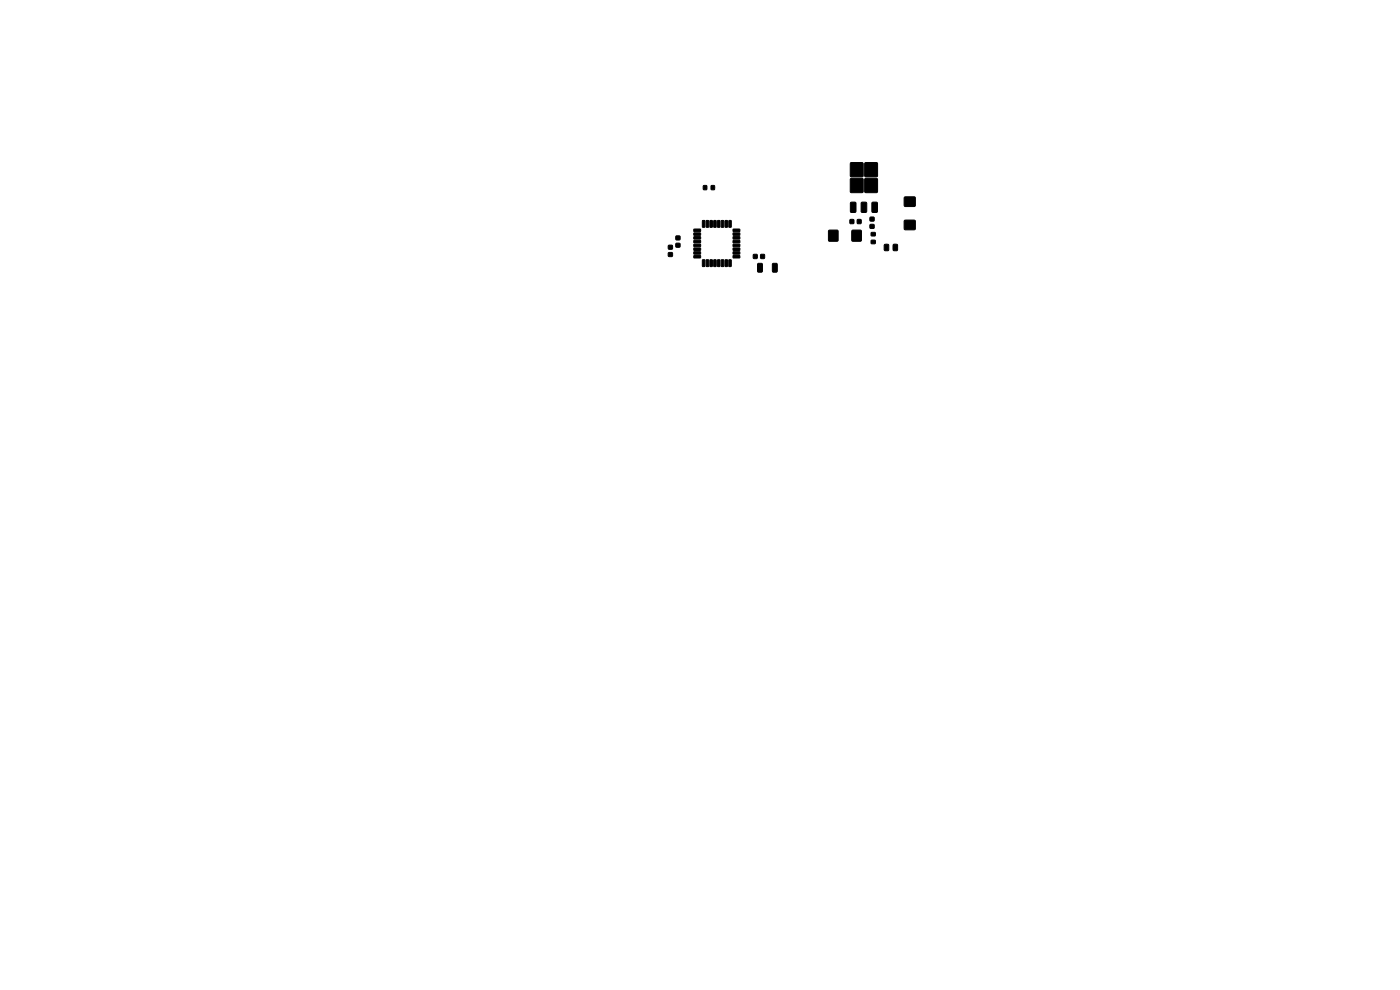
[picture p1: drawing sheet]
<svg xmlns="http://www.w3.org/2000/svg" width="297mm" height="210mm" viewBox="0 0 297 210" stroke-linecap="round" stroke-linejoin="round" font-family="sans-serif">
<g fill="#000" stroke="#000" stroke-width=".21">
<path d="M180.4 34.5h2.7v3h-2.7zM183.5 34.5h2.6v3h-2.6zM141.8 52.1h.8v.7h-.8zM141.8 53.6h.8v.8h-.8zM143.4 51.6h.8v.8h-.8zM143.4 50.1h.8v.8h-.8zM147.2 48.6h1.4v.4l-1.3 .1zM147.2 49.4h1.4v.4l-1.3 .1zM147.2 50.2h1.4v.4l-1.3 .1zM147.2 51h1.4v.4l-1.3 .1zM147.2 51.8h1.4v.4l-1.3 .1zM147.2 52.6h1.4v.4l-1.3 .1z"/>
<path d="M147.2 53.4h1.4v.4l-1.3 .1zM147.2 54.2h1.4v.4l-1.3 .1zM149 55.1l.5 .1v1.3h-.5zM149 46.8h.5v1.4l-.5-.1zM149.8 55.1l.5 .1v1.3h-.5zM149.8 46.8h.5v1.4l-.5-.1zM149.2 39.4h.7v.8h-.7zM150.6 55.1l.5 .1v1.3h-.5zM150.6 46.8h.5v1.4l-.5-.1zM151.4 55.1l.5 .1v1.3h-.5zM151.4 46.8h.5v1.4l-.5-.1zM150.9 39.4h.7v.8h-.7z"/>
<path d="M152.2 55.1l.5 .1v1.3h-.5zM152.2 46.8h.5v1.4l-.5-.1zM153 55.1l.5 .1v1.3h-.5zM153 46.8h.5v1.4l-.5-.1zM153.8 55.1l.5 .1v1.3h-.5zM153.8 46.8h.5v1.4l-.5-.1zM154.6 55.1l.5 .1v1.3h-.5zM154.6 46.8h.5v1.4l-.5-.1zM155.5 54.2h1.4l.1 .4-1.4 .1zM155.5 53.4h1.4l.1 .4-1.4 .1zM155.5 52.6h1.4l.1 .4-1.4 .1zM155.5 51.8h1.4l.1 .4-1.4 .1z"/>
<path d="M155.5 51h1.4l.1 .4-1.4 .1zM155.5 50.2h1.4l.1 .4-1.4 .1zM155.5 49.4h1.4l.1 .4-1.4 .1zM155.5 48.6h1.4l.1 .4-1.4 .1zM159.8 54h.8v.8h-.8zM161.4 54h.8v.8h-.8zM160.8 55.9h.7l.2 .1v1.5l-.1 .2-.7 .1-.2-.2zM163.9 55.9h.8l.2 .1v1.5l-.2 .2-.6 .1-.2-.2zM175.8 48.9h1.9v2.2h-1.9zM180.4 37.9h2.7v2.9h-2.7zM180.5 42.9h.8l.3 .1v1.8l-.2 .3h-.8l-.2-.2zM180.3 46.6h.8v.8h-.8z"/>
<path d="M181.9 46.6h.8v.8h-.8zM180.8 48.9h1.9v2.2h-1.9zM182.7 42.9h.9l.3 .1v1.8l-.2 .3h-.8l-.2-.2zM183.5 37.9h2.6v2.9h-2.6zM184.8 51h.9v.7h-.9zM184.8 49.3h.9v.7h-.9zM185 42.9h.9l.2 .1 .1 1.8-.2 .3h-.8l-.2-.2zM184.6 46.1h.8v.8h-.8zM184.6 47.6h.8v.8h-.8zM187.6 51.9l.7-.1 .2 .2v1l-.1 .2h-.6l-.2-.2zM189.5 51.9l.7-.1 .2 .2v1l-.1 .2h-.6l-.2-.2zM191.9 41.8h2.2v1.9h-2.2z"/>
<path d="M191.9 46.8h2.2v1.9h-2.2z"/>
</g>
</svg>
